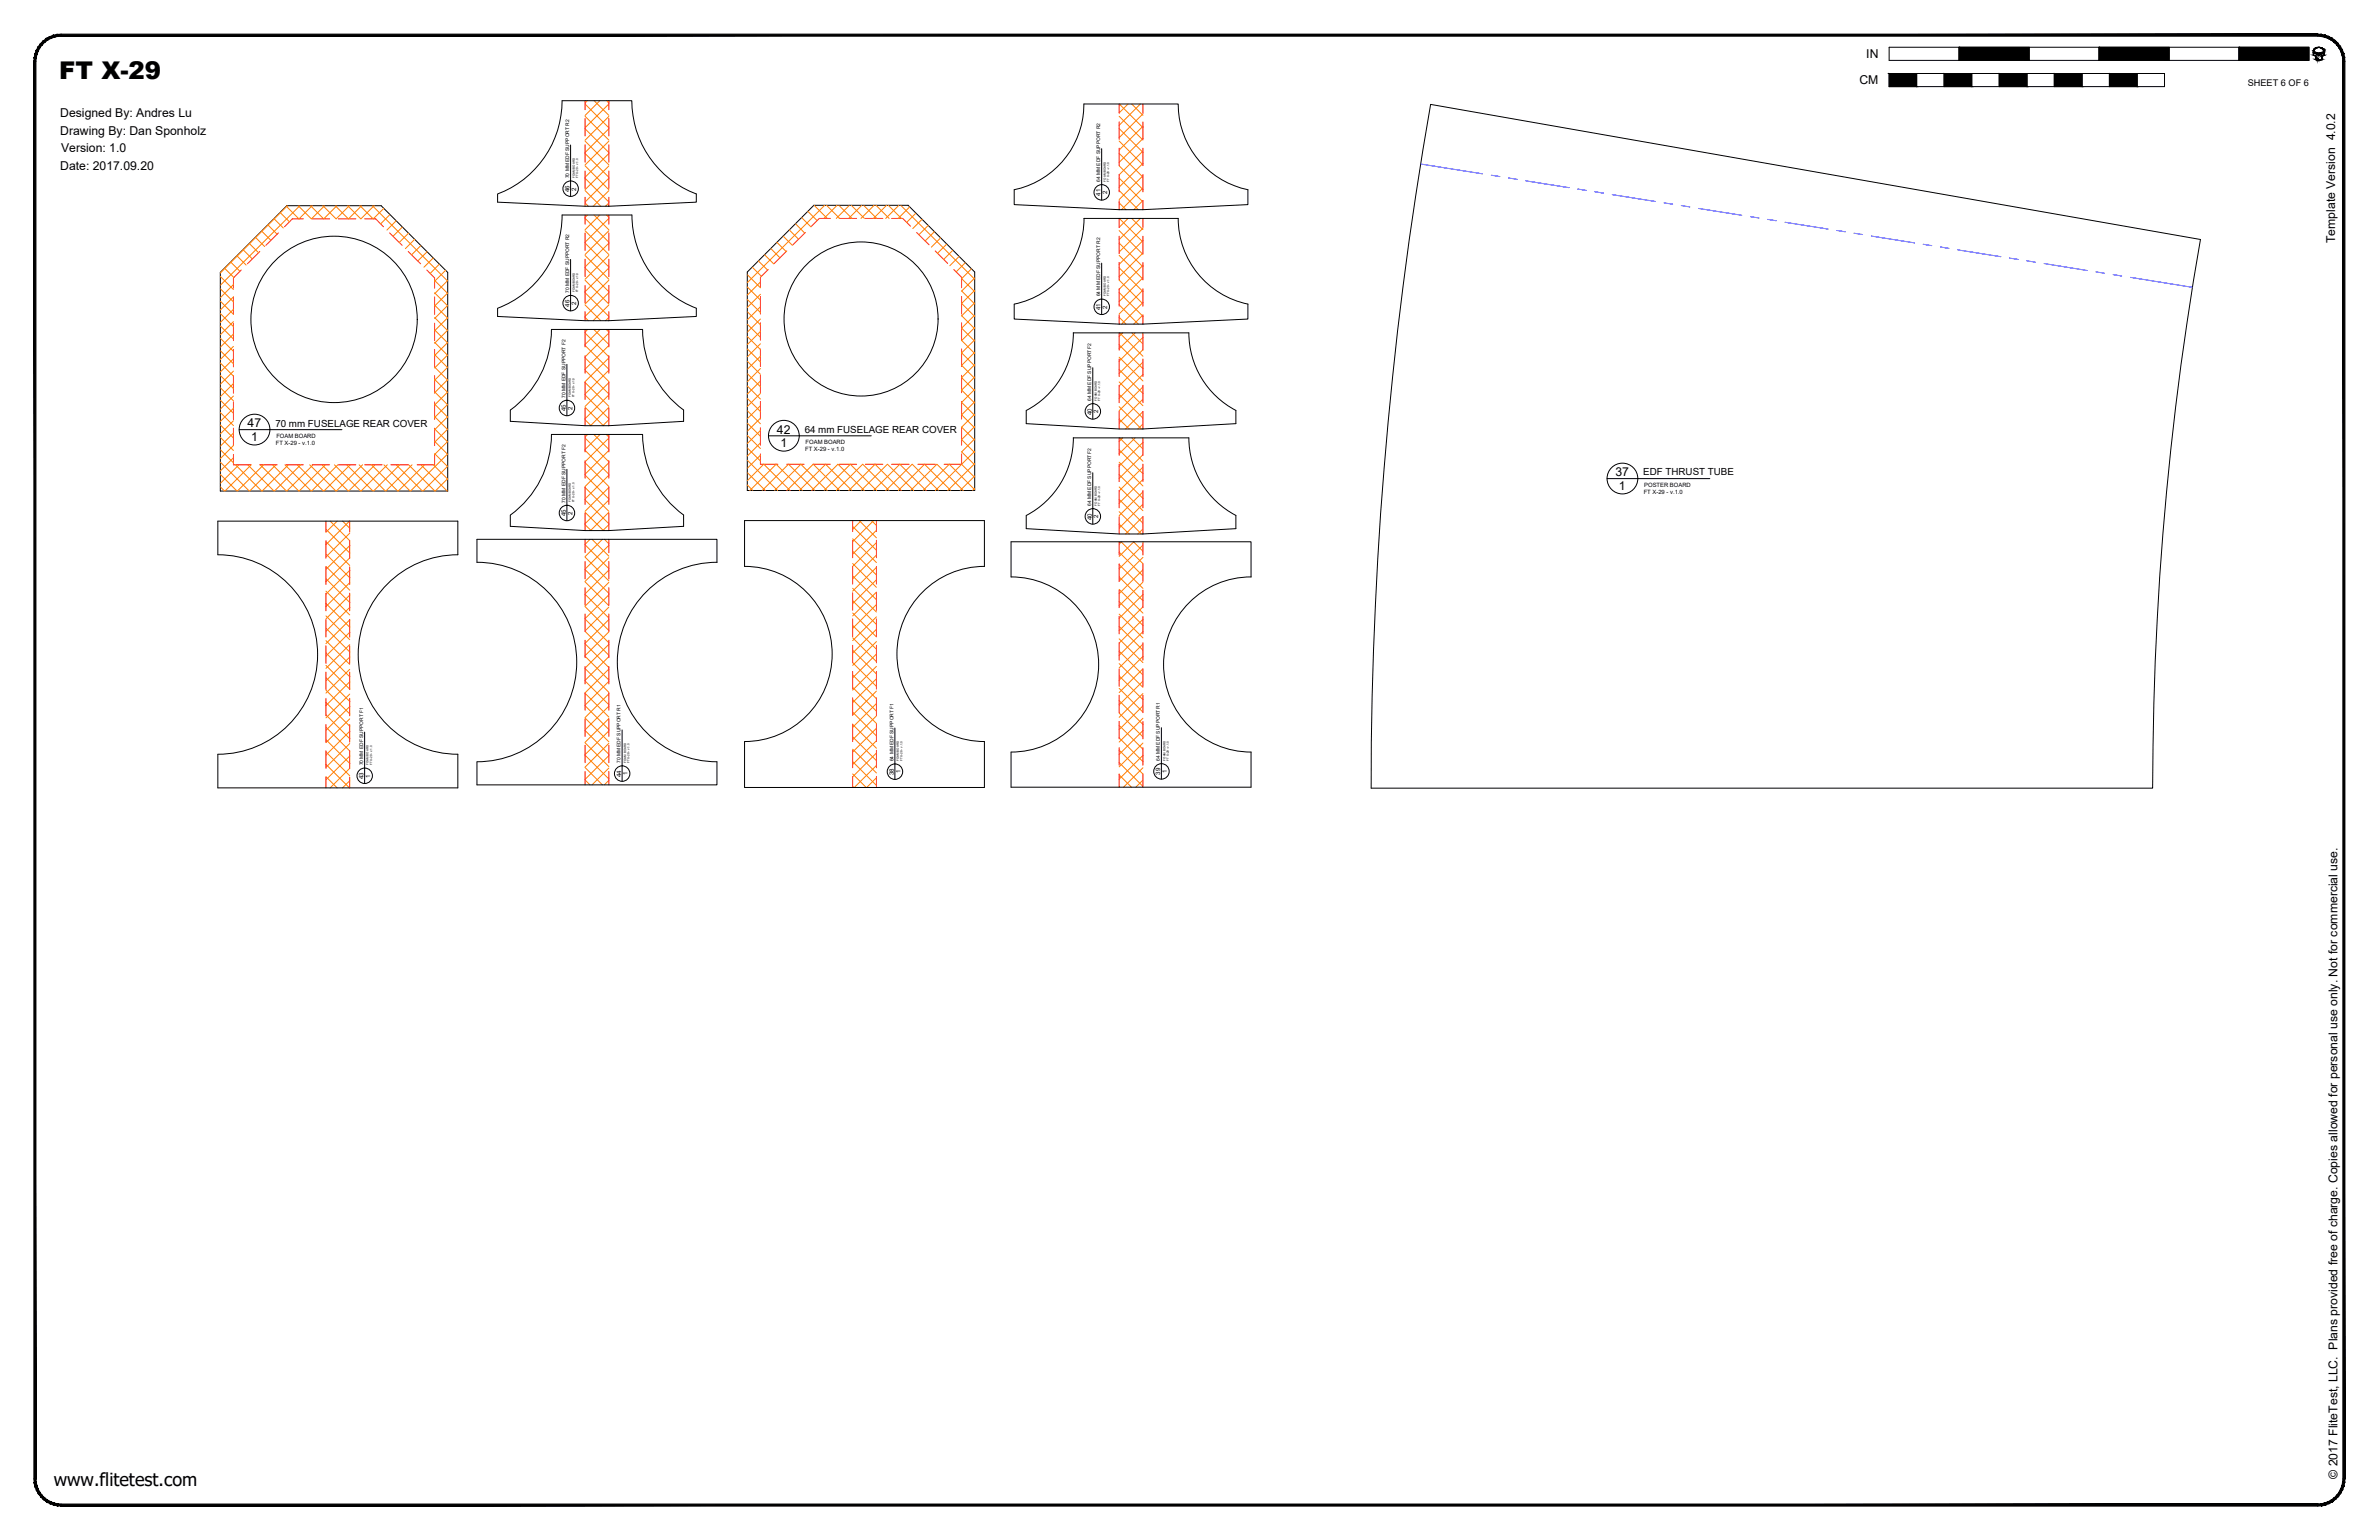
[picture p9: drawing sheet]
<svg xmlns="http://www.w3.org/2000/svg" width="864mm" height="559mm" viewBox="0 0 864 559" stroke-linecap="round" stroke-linejoin="round" font-family="sans-serif">
<defs><g id="words">
<text font-size="8.9" x="21.5" y="28.8">FT X-29</text>
<text font-size="6.6" x="19.5" y="539.1">www.flitetest.com</text>
<g font-size="4.4">
<text x="677.5" y="21.1">IN</text>
<text x="675" y="30.6">CM</text>
<text x="21.9" y="42.5">Designed By: Andres Lu</text>
<text x="21.9" y="48.9">Drawing By: Dan Sponholz</text>
<text x="22.2" y="55.2">Version: 1.0</text>
<text x="21.9" y="61.6">Date: 2017.09.20</text>
<text x="847.7" y="88.2" transform="rotate(-90 847.7 88.2)">Template Version 4.0.2</text>
<text x="89.9" y="155.1">47</text>
<text x="91.1" y="159.9">1</text>
<text x="282" y="157.3">42</text>
<text x="283.3" y="162.1">1</text>
<text x="586.5" y="172.9">37</text>
<text x="587.7" y="177.6">1</text>
<text x="848.5" y="536.6" transform="rotate(-90 848.5 536.6)">© 2017 FliteTest, LLC. Plans provided free of charge. Copies allowed for personal use only. Not for commercial use.</text>
</g>
<g font-size="3.5">
<text x="100" y="154.8">70 mm FUSELAGE REAR COVER</text>
<text x="292.1" y="157">64 mm FUSELAGE REAR COVER</text>
<text x="596.5" y="172.5">EDF THRUST TUBE</text>
</g>
<text font-size="3.3" x="816" y="31.1">SHEET 6 OF 6</text>
<g font-size="2.2">
<text x="206.7" y="69.7" transform="rotate(-90 206.7 69.7)">46</text>
<text x="209.1" y="69.1" transform="rotate(-90 209.1 69.1)">2</text>
<text x="399.5" y="71.1" transform="rotate(-90 399.5 71.1)">41</text>
<text x="401.9" y="70.5" transform="rotate(-90 401.9 70.5)">2</text>
<text x="206.7" y="111.3" transform="rotate(-90 206.7 111.3)">46</text>
<text x="209.1" y="110.6" transform="rotate(-90 209.1 110.6)">2</text>
<text x="399.5" y="112.6" transform="rotate(-90 399.5 112.6)">41</text>
<text x="401.9" y="112" transform="rotate(-90 401.9 112)">2</text>
<text x="205.4" y="149.3" transform="rotate(-90 205.4 149.3)">45</text>
<text x="207.8" y="148.7" transform="rotate(-90 207.8 148.7)">2</text>
<text x="398.7" y="150" transform="rotate(-90 398.7 150)">2</text>
<text x="396.3" y="150.5" transform="rotate(-90 396.3 150.5)">40</text>
<text x="205.4" y="187.4" transform="rotate(-90 205.4 187.4)">45</text>
<text x="207.8" y="186.8" transform="rotate(-90 207.8 186.8)">2</text>
<text x="396.3" y="188.7" transform="rotate(-90 396.3 188.7)">40</text>
<text x="398.7" y="188.1" transform="rotate(-90 398.7 188.1)">2</text>
<text x="225.4" y="282" transform="rotate(-90 225.4 282)">44</text>
<text x="227.8" y="281.4" transform="rotate(-90 227.8 281.4)">1</text>
<text x="324.5" y="281.2" transform="rotate(-90 324.5 281.2)">38</text>
<text x="326.8" y="280.6" transform="rotate(-90 326.8 280.6)">1</text>
<text x="421.2" y="281.2" transform="rotate(-90 421.2 281.2)">39</text>
<text x="423.6" y="280.5" transform="rotate(-90 423.6 280.5)">1</text>
<text x="132" y="282.8" transform="rotate(-90 132 282.8)">43</text>
<text x="134.3" y="282.2" transform="rotate(-90 134.3 282.2)">1</text>
</g>
<g font-size="2.1">
<text x="100.1" y="161.4">FT X-29 - v.1.0</text>
<text x="100.3" y="158.8">FOAM BOARD</text>
<text x="292.5" y="161.1">FOAM BOARD</text>
<text x="292.3" y="163.6">FT X-29 - v.1.0</text>
<text x="596.7" y="179.1">FT X-29 - v.1.0</text>
<text x="596.9" y="176.6">POSTER BOARD</text>
</g>
<g font-size="1.8">
<text x="206.6" y="64.7" transform="rotate(-90 206.6 64.7)">70 MM EDF SUPPORT R2</text>
<text x="399.4" y="66" transform="rotate(-90 399.4 66)">64 MM EDF SUPPORT R2</text>
<text x="206.6" y="106.2" transform="rotate(-90 206.6 106.2)">70 MM EDF SUPPORT R2</text>
<text x="399.4" y="107.5" transform="rotate(-90 399.4 107.5)">64 MM EDF SUPPORT R2</text>
<text x="205.2" y="144.3" transform="rotate(-90 205.2 144.3)">70 MM EDF SUPPORT F2</text>
<text x="396.1" y="145.5" transform="rotate(-90 396.1 145.5)">64 MM EDF SUPPORT F2</text>
<text x="205.2" y="182.4" transform="rotate(-90 205.2 182.4)">70 MM EDF SUPPORT F2</text>
<text x="396.1" y="183.6" transform="rotate(-90 396.1 183.6)">64 MM EDF SUPPORT F2</text>
<text x="131.8" y="277.8" transform="rotate(-90 131.8 277.8)">70 MM EDF SUPPORT F1</text>
<text x="225.3" y="276.9" transform="rotate(-90 225.3 276.9)">70 MM EDF SUPPORT R1</text>
<text x="324.3" y="276.2" transform="rotate(-90 324.3 276.2)">64 MM EDF SUPPORT F1</text>
<text x="421" y="276.1" transform="rotate(-90 421 276.1)">64 MM EDF SUPPORT R1</text>
</g>
<g font-size="1.1">
<text x="208.6" y="64.5" transform="rotate(-90 208.6 64.5)">FOAM BOARD</text>
<text x="209.9" y="64.6" transform="rotate(-90 209.9 64.6)">FT X-29 - v.1.0</text>
<text x="401.4" y="65.9" transform="rotate(-90 401.4 65.9)">FOAM BOARD</text>
<text x="402.6" y="66" transform="rotate(-90 402.6 66)">FT X-29 - v.1.0</text>
<text x="208.6" y="106" transform="rotate(-90 208.6 106)">FOAM BOARD</text>
<text x="209.9" y="106.1" transform="rotate(-90 209.9 106.1)">FT X-29 - v.1.0</text>
<text x="401.4" y="107.4" transform="rotate(-90 401.4 107.4)">FOAM BOARD</text>
<text x="402.6" y="107.4" transform="rotate(-90 402.6 107.4)">FT X-29 - v.1.0</text>
<text x="207.3" y="144.1" transform="rotate(-90 207.3 144.1)">FOAM BOARD</text>
<text x="208.5" y="144.2" transform="rotate(-90 208.5 144.2)">FT X-29 - v.1.0</text>
<text x="398.1" y="145.3" transform="rotate(-90 398.1 145.3)">FOAM BOARD</text>
<text x="399.4" y="145.4" transform="rotate(-90 399.4 145.4)">FT X-29 - v.1.0</text>
<text x="207.3" y="182.2" transform="rotate(-90 207.3 182.2)">FOAM BOARD</text>
<text x="208.5" y="182.3" transform="rotate(-90 208.5 182.3)">FT X-29 - v.1.0</text>
<text x="398.1" y="183.4" transform="rotate(-90 398.1 183.4)">FOAM BOARD</text>
<text x="399.4" y="183.5" transform="rotate(-90 399.4 183.5)">FT X-29 - v.1.0</text>
<text x="423.1" y="276" transform="rotate(-90 423.1 276)">FOAM BOARD</text>
<text x="133.8" y="277.6" transform="rotate(-90 133.8 277.6)">FOAM BOARD</text>
<text x="135.1" y="277.7" transform="rotate(-90 135.1 277.7)">FT X-29 - v.1.0</text>
<text x="227.3" y="276.8" transform="rotate(-90 227.3 276.8)">FOAM BOARD</text>
<text x="228.6" y="276.9" transform="rotate(-90 228.6 276.9)">FT X-29 - v.1.0</text>
<text x="326.3" y="276.1" transform="rotate(-90 326.3 276.1)">FOAM BOARD</text>
<text x="327.6" y="276.1" transform="rotate(-90 327.6 276.1)">FT X-29 - v.1.0</text>
<text x="424.3" y="276.1" transform="rotate(-90 424.3 276.1)">FT X-29 - v.1.0</text>
</g>
</g></defs>
<!-- layer: 01 CUT -->
<g fill="none" stroke="#000" stroke-width=".36">
<path d="M204.1 36.5h25.3a36.2 36.2 0 0 0 23.4 33.9v3l-31.8 1.4h-8.6l-31.8-1.4v-3a36.2 36.2 0 0 0 23.5-33.9zM393.5 37.7h34.2a31.8 31.8 0 0 0 25.3 31.1v5.4l-38.1 1.9h-8.6l-38.1-1.9v-5.4a31.7 31.7 0 0 0 25.3-31.1zM519.3 37.9l279.5 49a1155.2 1155.2 0 0 0-17.4 199.1h-283.7a1438 1438 0 0 1 21.6-248.1zM104.1 74.6h34.3l24.1 24.3v79.3h-82.5v-79.3zM204.1 78a36.2 36.2 0 0 1-23.5 33.9M204.1 78h25.3M229.4 78a36.2 36.2 0 0 0 23.4 33.9M295.4 74.5h34.3l24.1 24.2v79.3h-82.5v-79.3zM393.5 79.2l34.2 .1a31.8 31.8 0 0 0 25.3 31.1v5.4l-38.1 1.8h-8.6l-38.1-1.8v-5.4a31.8 31.8 0 0 0 25.3-31.2zM180.6 111.9v2.9l31.8 1.6h8.6l31.8-1.6v-2.9M389.6 120.8h42a31.8 31.8 0 0 0 17 28.1M389.6 120.8a31.7 31.7 0 0 1-17.1 28.1v4.8l33.8 2h8.6l33.7-2v-4.8"/>
<path d="M185.2 148.8v4.1l27.2 1.6h8.6l27.2-1.6v-4.1M185.3 148.8a36.2 36.2 0 0 0 14.9-29.3h33a36.4 36.4 0 0 0 15 29.3M389.6 158.9h42M389.6 158.9a31.7 31.7 0 0 1-17.1 28.1v4.8l33.8 2h8.6l33.7-2v-4.8M431.6 158.9a31.8 31.8 0 0 0 17 28.1M185.2 186.9v4.1l27.2 1.5h8.6l27.2-1.5v-4.1M185.3 186.9a36.2 36.2 0 0 0 14.9-29.3h33a36.4 36.4 0 0 0 15 29.3M367 196.6h87.1l.1 12.7a31.8 31.8 0 0 0-31.8 31.8 31.8 31.8 0 0 0 31.8 31.8l-.1 12.7h-87.1v-12.7a31.8 31.8 0 0 0 31.8-31.8 31.8 31.8 0 0 0-31.8-31.8zM79.1 201.3v-12.2h87.1v12.2M79.1 201.3a36.2 36.2 0 0 1 36.2 36.2 36.2 36.2 0 0 1-36.2 36.2M166.2 201.3a36.2 36.2 0 0 0-36.2 36.2 36.2 36.2 0 0 0 36.2 36.2M173.1 204.1v-8.4h87.2v8.4"/>
<path d="M173.2 204a36.2 36.2 0 0 1 36.2 36.3 36.2 36.2 0 0 1-36.3 36.2v8.3h87.2v-8.4a36.2 36.2 0 0 1-36.2-36.2 36.2 36.2 0 0 1 36.2-36.2M270.3 205.6v-16.7h87l.1 16.6a31.8 31.8 0 0 0-31.8 31.8 31.8 31.8 0 0 0 31.8 31.8l-.1 16.6h-87v-16.6M270.3 205.5a31.8 31.8 0 0 1 31.8 31.8 31.8 31.8 0 0 1-31.8 31.8M79.1 273.7v12.2h87.1v-12.2"/>
<circle cx="121.3" cy="115.9" r="30.2"/>
<circle cx="312.6" cy="115.7" r="28"/>
</g>
<!-- layer: 02 SCORE -->
<g fill="none" stroke="#f00" stroke-width=".36">
<path d="M212.4 36.5v3.3M221 36.5v3.3M406.3 37.7v3.4M414.9 37.7v3.4M212.4 43v6.3M212.4 52.5v6.4M221 43v6.3M221 52.5v6.4M406.3 44.2v6.4M406.3 53.8v6.3M414.9 44.2v6.4M414.9 53.8v6.3"/>
<path d="M110.1 79.4h-4l-2.8 2.9M113.3 79.4h6.4M122.8 79.4h6.4M132.4 79.4h4l2.8 2.9M212.4 62v6.4M212.4 71.6v3.2M212.4 78v3.3M221 62v6.4M221 71.6v3.2M221 78v3.3M301.4 79.3h-4l-2.8 2.8M304.6 79.3h6.4"/>
<path d="M314.1 79.3h6.4M323.7 79.3h4l2.8 2.8M406.3 63.3v6.3M406.3 72.8v3.3M406.3 79.3v3.2M414.9 63.3v6.3M414.9 72.8v3.3M414.9 79.3v3.2M87.6 98l-2.9 2.8v3.8M94.3 91.3l-4.5 4.4M101.1 84.5l-4.6 4.5M141.4 84.5l4.6 4.5"/>
<path d="M148.2 91.3l4.5 4.4M154.9 98l2.9 2.8v3.8M212.4 84.5v6.4M212.4 94v6.4M221 84.5v6.4M221 94v6.4M278.9 97.8l-2.9 2.8v3.8M285.6 91.1l-4.5 4.5M292.4 84.4l-4.6 4.4M332.7 84.4l4.6 4.4M339.5 91.1l4.5 4.5M346.2 97.8l2.9 2.8v3.8"/>
<path d="M406.3 85.7v6.4M406.3 95.2v6.4M414.9 85.7v6.4M414.9 95.2v6.4M84.7 107.7v6.4M84.7 117.3v6.3M157.8 107.7v6.4M157.8 117.3v6.3M212.4 103.6v6.3M212.4 113.1v3.3M212.4 119.5v6.4M221 103.6v6.3"/>
<path d="M221 113.1v3.3M221 119.5v6.4M276 107.6v6.3M276 117.1v6.4M349.1 107.6v6.3M349.1 117.1v6.4M406.3 104.8v6.3M406.3 114.3v3.3M414.9 104.8v6.3M414.9 114.3v3.3M84.7 126.8v6.3M84.7 136.3v6.4"/>
<path d="M157.8 126.8v6.3M157.8 136.3v6.4M212.4 129.1v6.3M212.4 138.6v6.3M221 129.1v6.3M221 138.6v6.3M276 126.6v6.4M276 136.2v6.3M349.1 126.6v6.4M349.1 136.2v6.3M406.3 120.8v6.3M406.3 130.3v6.3"/>
<path d="M406.3 139.8v6.3M414.9 120.8v6.3M414.9 130.3v6.3M414.9 139.8v6.3M84.7 145.8v6.4M84.7 155.4v6.3M157.8 145.8v6.4M157.8 155.4v6.3M212.4 148.1v6.4M212.4 157.6v6.4M221 148.1v6.4M221 157.6v6.4"/>
<path d="M276 145.7v6.3M276 155.2v6.4M349.1 145.7v6.3M349.1 155.2v6.4M406.3 149.3v6.4M406.3 158.9v6.3M414.9 149.3v6.4M414.9 158.9v6.3M84.7 164.9v3.8h6.4M94.3 168.7h6.3M103.8 168.7h6.3M113.3 168.7h6.4"/>
<path d="M122.8 168.7h6.4M132.4 168.7h6.3M141.9 168.7h6.3M157.8 164.9v3.8h-6.4M212.4 167.2v6.3M212.4 176.7v6.3M221 167.2v6.3M221 176.7v6.3M276 164.7v3.8h6.4M285.6 168.5h6.3M295.1 168.5h6.3M304.6 168.5h6.4"/>
<path d="M314.1 168.5h6.4M323.7 168.5h6.3M333.2 168.5h6.3M349.1 164.7v3.8h-6.4M406.3 168.4v6.4M406.3 177.9v6.4M414.9 168.4v6.4M414.9 177.9v6.4M118.3 189.1v3.9M118.3 196.2v6.3M127 189.1v3.9M127 196.2v6.3"/>
<path d="M212.4 186.2v6.3M212.4 195.7v4.9M221 186.2v6.3M221 195.7v4.9M309.5 188.9v4M309.5 196v6.4M318.2 188.9v4M318.2 196v6.4M406.3 187.5v6.3M406.3 196.6v4.8M414.9 187.5v6.3M414.9 196.6v4.8"/>
<path d="M118.3 205.7v6.4M118.3 215.2v6.4M127 205.7v6.4M127 215.2v6.4M212.4 203.7v6.4M212.4 213.3v6.3M221 203.7v6.4M221 213.3v6.3M309.5 205.6v6.3M309.5 215.1v6.3M318.2 205.6v6.3M318.2 215.1v6.3"/>
<path d="M406.3 204.6v6.4M406.3 214.2v6.3M414.9 204.6v6.4M414.9 214.2v6.3M118.3 224.8v6.4M118.3 234.3v6.4M127 224.8v6.4M127 234.3v6.4M212.4 222.8v6.3M212.4 232.3v6.4M221 222.8v6.3M221 232.3v6.4"/>
<path d="M309.5 224.6v6.4M309.5 234.1v6.4M318.2 224.6v6.4M318.2 234.1v6.4M406.3 223.7v6.3M406.3 233.2v6.4M414.9 223.7v6.3M414.9 233.2v6.4M118.3 243.9v6.3M118.3 253.4v6.3M127 243.9v6.3M127 253.4v6.3"/>
<path d="M212.4 241.8v6.4M212.4 251.4v6.3M221 241.8v6.4M221 251.4v6.3M309.5 243.7v6.3M309.5 253.2v6.3M318.2 243.7v6.3M318.2 253.2v6.3M406.3 242.7v6.4M406.3 252.3v6.3M414.9 242.7v6.4M414.9 252.3v6.3"/>
<path d="M118.3 262.9v6.4M118.3 272.4v6.4M127 262.9v6.4M127 272.4v6.4M212.4 260.9v6.3M212.4 270.4v6.4M212.4 279.9v4.9M221 260.9v6.3M221 270.4v6.4M221 279.9v4.9M309.5 262.7v6.4M309.5 272.2v6.4"/>
<path d="M318.2 262.7v6.4M318.2 272.2v6.4M406.3 261.8v6.3M406.3 271.3v6.4M414.9 261.8v6.3M414.9 271.3v6.4M118.3 282v3.9M127 282v3.9M309.5 281.8v3.9M318.2 281.8v3.9M406.3 280.8v4.8M414.9 280.8v4.8"/>
</g>
<!-- layer: 06 CAVITY -->
<g fill="none" stroke="#ff7f00" stroke-width=".36">
<path d="M212.4 37.7l8.6 8.7M213.2 36.5l-.8 .9M215.7 36.5l5.3 5.4M217.7 36.5l-5.3 5.4M220.2 36.5l.8 .9M221 37.7l-8.6 8.7M406.3 37.7l8.6 8.6M409.5 37.7l-3.2 3.3M410.8 37.7l4.1 4.2M414 37.7l-7.7 7.8M212.4 55.7l8.6 8.6M212.4 51.2l8.6 8.6"/>
<path d="M212.4 46.7l8.6 8.6M212.4 42.2l8.6 8.6M221 42.2l-8.6 8.7M221 46.7l-8.6 8.6M221 51.2l-8.6 8.7M221 55.7l-8.6 8.6M406.3 55.6l8.6 8.7M406.3 51.2l8.6 8.6M406.3 46.7l8.6 8.6M406.3 42.2l8.6 8.6M414.9 41.3l-8.6 8.6M414.9 45.8l-8.6 8.7"/>
<path d="M414.9 50.3l-8.6 8.6M414.9 54.8l-8.6 8.6M414.9 59.3l-8.6 8.6M99.5 79.4l3.3 3.3M101.7 77.1l3.4 3.4M104.3 74.6l-24.3 24.5M108.3 74.6l4.7 4.8M108.8 74.6l-28.8 28.9M112.7 74.6l4.8 4.8 4.8-4.8M113.3 74.6l-4.8 4.8-4.6-4.6M117.2 74.6l4.8 4.8M117.8 74.6l-4.7 4.8"/>
<path d="M121.7 74.6l4.8 4.8M126.2 74.6l4.8 4.8M126.8 74.6l-4.8 4.8M130.7 74.6l4.7 4.8M131.3 74.6l-4.8 4.8M135.2 74.6l27.3 27.4M135.8 74.6l-4.8 4.8M139.3 75.6l-3.8 3.8M141.5 77.9l-3.3 3.3M212.4 79.2l8.6 8.7M212.4 73.7l1.2 1.1M212.4 69.1l5.7 5.7"/>
<path d="M212.4 64.7l8.6 8.6M212.4 60.2l8.6 8.6M213.2 78l-.8 .9M215.7 78l5.3 5.4M217.7 78l-5.3 5.4M220.2 78l.8 .9M221 79.3l-8.6 8.6M221 60.2l-8.6 8.6M221 64.7l-8.6 8.6M221 69.2l-5.7 5.6M221 73.7l-1.2 1.1M291 79l3.4 3.3"/>
<path d="M293.3 76.7l3.3 3.4M295.5 74.5l4.8 4.8M299.4 74.5l-28.1 28.1M300 74.5l4.8 4.8M303.9 74.5l-4.8 4.8M304.5 74.5l4.8 4.8M308.3 74.5l-4.7 4.8M309 74.5l4.8 4.8M312.8 74.5l-4.7 4.8M313.5 74.5l4.8 4.8M317.3 74.5l-4.7 4.8M318 74.5l4.8 4.8"/>
<path d="M321.8 74.5l-4.7 4.8M322.5 74.5l4.7 4.8M326.3 74.5l-4.8 4.8M327 74.5l26.8 26.8M330.2 75.1l-4.2 4.2M332.5 77.3l-3.4 3.4M334.7 79.6l-3.3 3.3M406.3 73.6l2.4 2.5M406.3 69.1l6.9 7M406.3 64.6l8.6 8.7M406.3 60.2l8.6 8.6M406.3 79.3l8.6 8.5"/>
<path d="M409.5 79.3l-3.2 3.2M410.8 79.3l4.1 4M414 79.3l-7.7 7.6M414.9 63.8l-8.6 8.6M414.9 68.2l-7.8 7.9M414.9 72.8l-3.3 3.3M81.5 97.3l3.4 3.4M83.7 95.1l3.4 3.4M86 92.8l3.3 3.4M88.2 90.6l3.4 3.3M90.5 88.3l3.4 3.4M92.7 86.1l3.4 3.4"/>
<path d="M95 83.8l3.3 3.4M97.2 81.6l3.4 3.4M143.8 80.1l-3.4 3.4M146.1 82.4l-3.4 3.3M148.3 84.6l-3.4 3.4M150.5 86.8l-3.4 3.4M152.8 89.1l-3.4 3.4M155 91.4l-3.3 3.3M157.3 93.6l-3.4 3.4M159.5 95.8l-3.3 3.4M161.8 98.1l-4 4M212.4 97.2l8.6 8.7"/>
<path d="M212.4 92.7l8.6 8.6M212.4 88.2l8.6 8.7M212.4 83.7l8.6 8.7M221 83.7l-8.6 8.7M221 88.2l-8.6 8.7M221 92.7l-8.6 8.6M221 97.2l-8.6 8.7M271.3 99.6l4.7 4.8M273.1 96.9l3.3 3.4M275.3 94.7l3.4 3.3M277.5 92.4l3.4 3.4M279.8 90.2l3.3 3.3"/>
<path d="M282 87.9l3.4 3.4M284.3 85.7l3.3 3.3M286.5 83.4l3.4 3.4M288.8 81.2l3.3 3.4M337 81.8l-3.4 3.4M339.2 84.1l-3.4 3.3M341.5 86.3l-3.4 3.4M343.7 88.5l-3.4 3.4M345.9 90.8l-3.3 3.3M348.2 93.1l-3.4 3.3M350.5 95.3l-3.4 3.4M352.7 97.5l-3.6 3.6 4.7 4.8"/>
<path d="M406.3 97.2l8.6 8.6M406.3 92.7l8.6 8.6M406.3 88.2l8.6 8.6M406.3 83.7l8.6 8.6M414.9 82.8l-8.6 8.7M414.9 87.3l-8.6 8.6M414.9 91.8l-8.6 8.6M414.9 96.3l-8.6 8.7M80 100.3l4.7 4.8M80 104.8l4.7 4.7M80 109.3l4.7 4.7M80 113.7l4.7 4.8"/>
<path d="M80 118.3l4.7 4.7M84.7 116.7l-4.7 4.8M84.7 112.3l-4.7 4.7M84.7 107.7l-4.7 4.8M84.7 103.3l-4.7 4.7M157.8 101.7l4.7 4.8M157.8 106.2l4.7 4.8M157.8 110.7l4.7 4.8M157.8 115.2l4.7 4.8M157.8 119.7l4.7 4.8M162.5 119.8l-4.7 4.8M162.5 115.3l-4.7 4.7"/>
<path d="M162.5 110.8l-4.7 4.8M162.5 106.3l-4.7 4.8M162.5 101.8l-4.7 4.8M212.4 115.2l1.2 1.2M212.4 110.7l5.7 5.7M212.4 106.2l8.6 8.6M212.4 101.7l8.6 8.6M213.3 119.5l-.9 1M215.6 119.5l5.4 5.5M217.8 119.5l-5.4 5.5M220.1 119.5l.9 1M221 101.7l-8.6 8.6"/>
<path d="M221 106.2l-8.6 8.6M221 110.7l-5.7 5.7M221 115.2l-1.2 1.2M271.3 117.6l4.7 4.8M271.3 113.1l4.7 4.8M271.3 108.6l4.7 4.8M271.3 104.1l4.7 4.8M276 115.8l-4.7 4.7M276 111.3l-4.7 4.8M276 106.8l-4.7 4.8M276 102.3l-4.7 4.8M349.1 114.5l4.7 4.8"/>
<path d="M349.1 105.6l4.7 4.7M353.8 114.3l-4.7 4.8 4.7 4.7M353.8 105.4l-4.7 4.7 4.7 4.7M353.8 118.8l-4.7 4.8M353.8 109.9l-4.7 4.7M353.8 100.9l-4.7 4.8M406.3 115.1l2.4 2.5M406.3 110.6l6.9 7M406.3 106.1l8.6 8.7M406.3 101.6l8.6 8.7M414.9 100.8l-8.6 8.6M414.9 105.3l-8.6 8.6"/>
<path d="M414.9 109.8l-7.8 7.8M414.9 114.3l-3.3 3.3M80 122.7l4.7 4.8M80 127.2l4.7 4.8M80 131.7l4.7 4.8M80 136.2l4.7 4.8M84.7 139.2l-4.7 4.8M84.7 134.7l-4.7 4.7M84.7 130.2l-4.7 4.8M84.7 125.7l-4.7 4.8M84.7 121.2l-4.7 4.8M157.8 124.2l4.7 4.8"/>
<path d="M157.8 128.7l4.7 4.7M157.8 133.2l4.7 4.7M157.8 137.7l4.7 4.7M162.5 137.8l-4.7 4.7M162.5 133.2l-4.7 4.8M162.5 128.8l-4.7 4.7M162.5 124.3l-4.7 4.7M212.4 138.8l8.6 8.6M212.4 134.3l8.6 8.7M212.4 129.8l8.6 8.6M212.4 125.3l8.6 8.7M212.4 120.8l8.6 8.7"/>
<path d="M221 120.8l-8.6 8.7M221 125.3l-8.6 8.7M221 129.9l-8.6 8.6M221 134.3l-8.6 8.7M221 138.8l-8.6 8.7M271.3 135.6l4.7 4.7M271.3 131.1l4.7 4.7M271.3 126.6l4.7 4.8M271.3 122.1l4.7 4.7M276 138.2l-4.7 4.8M276 133.7l-4.7 4.8M276 129.3l-4.7 4.7"/>
<path d="M276 124.8l-4.7 4.7M276 120.3l-4.7 4.7M349.1 132.5l4.7 4.8M349.1 123.5l4.7 4.8M353.8 132.3l-4.7 4.8 4.7 4.7M353.8 123.3l-4.7 4.8 4.7 4.7M353.8 136.8l-4.7 4.8M353.8 127.8l-4.7 4.8M406.3 138.6l8.6 8.6M406.3 134.1l8.6 8.7M406.3 129.6l8.6 8.6M406.3 125.1l8.6 8.7"/>
<path d="M406.4 120.8l8.5 8.5M407.6 120.8l-1.3 1.3M410.9 120.8l4 4M412.1 120.8l-5.8 5.7M414.9 122.4l-8.6 8.7M414.9 126.9l-8.6 8.6M414.9 131.4l-8.6 8.6M414.9 135.9l-8.6 8.6M80 140.7l4.7 4.7M80 145.2l4.7 4.8M80 149.7l4.7 4.7M80 154.2l4.7 4.7"/>
<path d="M80 158.7l4.7 4.7M84.7 157.1l-4.7 4.8M84.7 152.7l-4.7 4.7M84.7 148.2l-4.7 4.7M84.7 143.7l-4.7 4.8M157.8 142.2l4.7 4.7M157.8 146.6l4.7 4.8M157.8 151.1l4.7 4.8M157.8 155.6l4.7 4.8M162.5 146.7l-4.7 4.8M162.5 155.7l-4.7 4.8M162.5 151.2l-4.7 4.8"/>
<path d="M162.5 142.2l-4.7 4.8M212.4 158.9l8.6 8.7M212.4 152.3l2.2 2.2M212.4 147.8l6.6 6.7M212.4 143.3l8.6 8.6M213.3 157.6l-.9 1M215.6 157.6l5.4 5.5M217.8 157.6l-5.4 5.5M220.1 157.6l.9 1M221 158.9l-8.6 8.7M221 143.3l-8.6 8.6M221 147.8l-6.6 6.7"/>
<path d="M221 152.3l-2.2 2.2M271.3 158l4.7 4.8M271.3 153.5l4.7 4.8M271.3 149l4.7 4.8M271.3 144.5l4.7 4.8M271.3 140l4.7 4.8M276 156.2l-4.7 4.8M276 151.7l-4.7 4.8M276 147.2l-4.7 4.8M276 142.8l-4.7 4.7M349.1 159.5l4.7 4.7M349.1 150.5l4.7 4.8"/>
<path d="M349.1 141.5l4.7 4.8M353.8 150.3l-4.7 4.7 4.7 4.7M353.8 145.8l-4.7 4.7M353.8 141.3l-4.7 4.7 4.7 4.7M353.8 159.2l-4.7 4.7 4.7 4.8M353.8 154.8l-4.7 4.7M406.3 152.1l3.6 3.6M406.3 147.6l8.1 8.1M406.3 143.1l8.6 8.6M406.4 158.9l8.5 8.5M407.6 158.9l-1.3 1.3M410.9 158.9l4 4"/>
<path d="M412.1 158.9l-5.8 5.7M414.9 140.4l-8.6 8.6M414.9 144.8l-8.6 8.7M414.9 149.4l-6.3 6.3M414.9 153.8l-1.8 1.9M80 163.2l4.7 4.7M80 167.7l10.5 10.5M80 172.1l6 6.1M80 176.6l1.5 1.6M84.7 166.1l-4.7 4.8M84.7 161.7l-4.7 4.7M85.5 168.7l9.5 9.5"/>
<path d="M86.7 168.7l-6.7 6.7M89.9 168.7l9.6 9.5M91.2 168.7l-9.5 9.5M94.5 168.7l9.5 9.5M95.7 168.7l-9.5 9.5M98.9 168.7l9.5 9.5M100.2 168.7l-9.6 9.5M103.4 168.7l9.6 9.5M104.7 168.7l-9.5 9.5M107.9 168.7l9.5 9.5M109.1 168.7l-9.5 9.5M112.4 168.7l9.5 9.5"/>
<path d="M113.7 168.7l-9.6 9.5M116.9 168.7l9.5 9.5M118.1 168.7l-9.5 9.5M121.4 168.7l9.5 9.5M122.6 168.7l-9.5 9.5M125.9 168.7l9.5 9.5M127.1 168.7l-9.5 9.5M130.4 168.7l9.5 9.5M131.6 168.7l-9.5 9.5M134.8 168.7l9.6 9.5M136.1 168.7l-9.5 9.5M139.4 168.7l9.5 9.5"/>
<path d="M140.6 168.7l-9.5 9.5M143.8 168.7l9.5 9.5M145.1 168.7l-9.5 9.5M148.3 168.7l9.6 9.5M149.6 168.7l-9.5 9.5M152.8 168.7l9.5 9.5M154.1 168.7l-9.5 9.5M157.3 168.7l5.2 5.2M157.8 160.1l4.7 4.8M157.8 164.6l4.7 4.8M162.5 164.7l-13.5 13.5M162.5 178.1v.1"/>
<path d="M162.5 173.7l-4.5 4.5M162.5 169.2l-9 9M162.5 160.2l-4.7 4.7M212.4 176.9l8.6 8.6M212.4 172.4l8.6 8.7M212.4 167.9l8.6 8.6M212.4 163.4l8.6 8.7M221 163.4l-8.6 8.7M221 167.9l-8.6 8.6M221 172.4l-8.6 8.7M221 176.9l-8.6 8.6M271.3 176l2 2"/>
<path d="M271.3 171.5l6.5 6.5M271.3 167l11 11M271.3 162.5l4.7 4.8M271.3 174.5l6-6 9.5 9.5M272.2 178l9.5-9.5 9.6 9.5M276 165.2l-4.7 4.7M276 160.7l-4.7 4.8M276.7 178l9.6-9.5 9.5 9.5M281.2 178l9.5-9.5 9.5 9.5M285.7 178l9.5-9.5 9.6 9.5M290.2 178l9.5-9.5 9.5 9.5M294.6 178l9.6-9.5 9.5 9.5"/>
<path d="M299.2 178l9.5-9.5 9.5 9.5M303.6 178l9.6-9.5 9.5 9.5M308.1 178l9.6-9.5 9.5 9.5M317.1 178l9.5-9.5 9.6 9.5M322.1 168.5l-9.5 9.5M322.2 168.5l9.5 9.5M326.1 178l9.5-9.5 9.5 9.5M331.1 168.5l-9.5 9.5M331.2 168.5l9.5 9.5M340.1 168.5l-9.5 9.5M340.1 168.5l9.6 9.5M349.1 168.5l4.7 4.7"/>
<path d="M353.8 177.7l-9.2-9.2-9.5 9.5M353.8 177.2l-.8 .8M353.8 172.7l-5.3 5.3M353.8 168.2l-9.7 9.8M353.8 163.7l-14.3 14.3M406.3 176.7l8.6 8.6M406.3 172.2l8.6 8.7M406.3 167.7l8.6 8.6M406.3 163.3l8.6 8.6M414.9 160.5l-8.6 8.7M414.9 165l-8.6 8.6M414.9 169.5l-8.6 8.6"/>
<path d="M414.9 174l-8.6 8.6M414.9 178.5l-8.6 8.6M118.3 196.5l8.7 8.7M118.3 192l8.7 8.7M119.9 189.1l7.1 7.1M122.4 189.1l-4.1 4M124.4 189.1l2.6 2.6M126.9 189.1l-8.6 8.5M127 198l-8.7 8.6M127 193.5l-8.7 8.6M212.4 197.7l8.6 8.6M212.4 190.4l2.2 2.1"/>
<path d="M212.4 185.9l6.6 6.6M212.4 181.4l8.6 8.6M214.2 195.7l-1.8 1.8M214.9 195.7l6.1 6.1M218.7 195.7l-6.3 6.3M219.4 195.7l1.6 1.6M221 197.9l-8.6 8.6M221 181.4l-8.6 8.6M221 185.9l-6.6 6.6M221 190.4l-2.2 2.1M309.5 195.5l8.7 8.6M309.5 191l8.7 8.7"/>
<path d="M311.9 188.9l6.3 6.3M312.6 188.9l-3.1 3.2M316.4 188.9l1.8 1.8M317.1 188.9l-7.6 7.6M318.2 196.9l-8.7 8.6M318.2 192.4l-8.7 8.7M406.3 190.2l3.6 3.6M406.3 185.7l8.1 8.1M406.3 181.2l8.6 8.6M407 196.6l7.9 7.9M407.1 196.6l-.8 .8M411.5 196.6l3.4 3.4"/>
<path d="M411.6 196.6l-5.3 5.3M414.9 197.8l-8.6 8.6M414.9 182.9l-8.6 8.7M414.9 187.5l-6.3 6.3M414.9 191.9l-1.8 1.9M118.3 219l8.7 8.6M118.3 214.5l8.7 8.6M118.3 210l8.7 8.6M118.3 205.5l8.7 8.7M118.3 201l8.7 8.6M127 215.9l-8.7 8.7M127 211.4l-8.7 8.7"/>
<path d="M127 207l-8.7 8.6M127 202.4l-8.7 8.7M212.4 215.6l8.6 8.7M212.4 211.1l8.6 8.7M212.4 206.7l8.6 8.6M212.4 202.1l8.6 8.7M221 215.8l-8.6 8.7M221 211.3l-8.6 8.7M221 206.9l-8.6 8.6M221 202.3l-8.6 8.7M309.5 218l8.7 8.6M309.5 213.5l8.7 8.6"/>
<path d="M309.5 209l8.7 8.6M309.5 204.5l8.7 8.6M309.5 200l8.7 8.6M318.2 219.4l-8.7 8.6M318.2 214.8l-8.7 8.7M318.2 210.4l-8.7 8.6M318.2 205.9l-8.7 8.6M318.2 201.4l-8.7 8.6M406.3 218.3l8.6 8.7M406.3 213.9l8.6 8.6M406.3 209.3l8.6 8.7M406.3 204.9l8.6 8.6"/>
<path d="M406.3 200.4l8.6 8.6M414.9 215.7l-8.6 8.7M414.9 211.2l-8.6 8.7M414.9 206.8l-8.6 8.6M414.9 202.2l-8.6 8.7M118.3 236.9l8.7 8.7M118.3 232.5l8.7 8.6M118.3 227.9l8.7 8.7M118.3 223.5l8.7 8.6M127 238.4l-8.7 8.6M127 233.9l-8.7 8.6M127 229.4l-8.7 8.7"/>
<path d="M127 224.9l-8.7 8.6M127 220.4l-8.7 8.7M212.4 238.1l8.6 8.6M212.4 233.6l8.6 8.6M212.4 229.1l8.6 8.7M212.4 224.6l8.6 8.7M212.4 220.1l8.6 8.7M221 238.3l-8.6 8.6M221 233.8l-8.6 8.6M221 229.3l-8.6 8.6M221 224.8l-8.6 8.7M221 220.3l-8.6 8.6"/>
<path d="M309.5 235.9l8.7 8.7M309.5 231.4l8.7 8.7M309.5 227l8.7 8.6M309.5 222.4l8.7 8.7M318.2 237.3l-8.7 8.7M318.2 232.8l-8.7 8.6M318.2 228.3l-8.7 8.7M318.2 223.8l-8.7 8.7M406.3 236.3l8.6 8.6M406.3 231.8l8.6 8.6M406.3 227.3l8.6 8.6M406.3 222.8l8.6 8.7"/>
<path d="M414.9 238.2l-8.6 8.6M414.9 233.7l-8.6 8.6M414.9 229.2l-8.6 8.6M414.9 224.7l-8.6 8.7M414.9 220.2l-8.6 8.6M118.3 259.4l8.7 8.6M118.3 254.9l8.7 8.6M118.3 250.4l8.7 8.6M118.3 245.9l8.7 8.6M118.3 241.4l8.7 8.7M127 256.4l-8.7 8.6M127 251.9l-8.7 8.6"/>
<path d="M127 247.4l-8.7 8.6M127 242.9l-8.7 8.6M212.4 256.1l8.6 8.6M212.4 251.6l8.6 8.6M212.4 247.1l8.6 8.6M212.4 242.6l8.6 8.6M221 256.2l-8.6 8.7M221 251.8l-8.6 8.6M221 247.2l-8.6 8.7M221 242.8l-8.6 8.6M309.5 258.4l8.7 8.6M309.5 253.9l8.7 8.6"/>
<path d="M309.5 249.4l8.7 8.7M309.5 244.9l8.7 8.6M309.5 240.4l8.7 8.7M318.2 259.7l-8.7 8.7M318.2 255.3l-8.7 8.6M318.2 250.8l-8.7 8.6M318.2 246.3l-8.7 8.6M318.2 241.8l-8.7 8.6M406.3 258.8l8.6 8.6M406.3 254.2l8.6 8.7M406.3 249.8l8.6 8.6M406.3 245.3l8.6 8.6"/>
<path d="M406.3 240.8l8.6 8.6M414.9 256.1l-8.6 8.7M414.9 251.7l-8.6 8.6M414.9 247.1l-8.6 8.7M414.9 242.7l-8.6 8.6M118.3 277.4l8.6 8.5M118.3 272.8l8.7 8.7M118.3 268.4l8.7 8.6M118.3 263.9l8.7 8.6M127 278.8l-7.1 7.1M127 274.3l-8.7 8.7M127 269.8l-8.7 8.6"/>
<path d="M127 265.4l-8.7 8.6M127 260.8l-8.7 8.7M212.4 278.5l6.3 6.3M212.4 274l8.6 8.7M212.4 269.5l8.6 8.6M212.4 265.1l8.6 8.6M212.4 260.5l8.6 8.7M221 278.7l-6.1 6.1M221 274.2l-8.6 8.6M221 269.7l-8.6 8.6M221 265.2l-8.6 8.6M221 260.7l-8.6 8.7"/>
<path d="M309.5 276.4l8.7 8.6M309.5 271.8l8.7 8.7M309.5 267.4l8.7 8.6M309.5 262.9l8.7 8.6M318.2 277.8l-8.1 7.9M318.2 273.2l-8.7 8.7M318.2 268.8l-8.7 8.6M318.2 264.3l-8.7 8.6M406.3 276.7l8.6 8.6M406.3 272.2l8.6 8.7M406.3 267.7l8.6 8.7M406.3 263.2l8.6 8.6"/>
<path d="M414.9 278.6l-7 7M414.9 274.1l-8.6 8.6M414.9 269.6l-8.6 8.6M414.9 265.1l-8.6 8.6M414.9 260.6l-8.6 8.7M118.3 281.8l4.1 4.1M127 283.3l-2.7 2.6M212.4 283l1.8 1.8M221 283.2l-1.6 1.6M309.5 285.3l.4 .4M309.5 280.8l4.9 4.9M318.2 282.2l-3.6 3.5"/>
<path d="M406.3 281.2l4.4 4.4M414.9 283.1l-2.6 2.5"/>
</g>
<!-- layer: 03 CREASE -->
<g fill="none" stroke="#00f" stroke-width=".36">
<path d="M515.7 59.5l22.5 3.6M541.4 63.6l3.1 .5M547.6 64.6l3.1 .5M553.9 65.6l15.7 2.5M572.7 68.6l3.1 .5M579 69.6l3.1 .5M585.3 70.6l15.6 2.5M604.1 73.6l3.1 .5M610.3 74.6l3.1 .5M616.6 75.6l15.7 2.5M635.4 78.6l3.1 .5M641.7 79.6l3.1 .5"/>
<path d="M648 80.6l15.6 2.5M666.8 83.6l3.1 .5M673 84.6l3.2 .5M679.3 85.7l15.7 2.4M698.1 88.6l3.2 .5M704.4 89.6l3.1 .5M710.7 90.7l15.7 2.4M729.5 93.6l3.1 .5M735.7 94.6l3.2 .5M742 95.6l15.7 2.6M760.8 98.7l3.2 .5M767.1 99.6l3.1 .5"/>
<path d="M773.4 100.6l22.5 3.7"/>
</g>
<!-- layer: 23 NOTES -->
<g fill="none" stroke="#000" stroke-width=".36">
<path d="M207.1 52.6v18.7M399.9 54v18.6M207.1 94.1v18.7M399.9 95.5v18.6M205.8 132.2v18.6M396.7 133.4v18.7M86.8 155.9h37.3M279 158.1h37.3M205.8 170.3v18.6M396.7 171.5v18.7M583.4 173.7h37.3M132.4 265.6v18.7"/>
<path d="M225.8 264.9v18.6M324.9 264.2v18.6M421.6 264.1v18.6"/>
<circle cx="207.2" cy="68.5" r="2.8"/>
<circle cx="399.9" cy="69.8" r="2.8"/>
<circle cx="207.2" cy="110" r="2.8"/>
<circle cx="399.9" cy="111.3" r="2.8"/>
<circle cx="92.4" cy="155.9" r="5.6"/>
<circle cx="205.8" cy="148" r="2.8"/>
<circle cx="284.5" cy="158.1" r="5.6"/>
<circle cx="396.7" cy="149.3" r="2.8"/>
<circle cx="589" cy="173.6" r="5.6"/>
<circle cx="205.8" cy="186.1" r="2.8"/>
<circle cx="396.7" cy="187.4" r="2.8"/>
<circle cx="421.6" cy="279.9" r="2.8"/>
<circle cx="132.4" cy="281.5" r="2.8"/>
<circle cx="225.9" cy="280.7" r="2.8"/>
<circle cx="324.9" cy="280" r="2.8"/>
</g>
<!-- layer: 21 FULL-SIZE -->
<path d="M685.8 17.1h25.4v4.8h-25.4zM711.2 17.1h25.4v4.8h-25.4zM736.6 17.1h25.4v4.8h-25.4zM762 17.1h25.4v4.8h-25.4zM787.4 17.1h25.4v4.8h-25.4zM812.8 17.1h25.4v4.8h-25.4zM840.1 18.8l1.3 .4 .2 .3 1.9-.7v.3l-1.7 1.2-1.7-1.2zM840.1 17.8a2.16 2.16 0 0 1 3.7 .9v1.3l-.9 .3v1.3l-1.1 .3-1.2-.3v-1.3l-.8-.3v-1.6zM840.1 18a2.05 2.05 0 0 1 3.6 .7v1.3l-.9 .3v1.2l-1 .3-.1-.3v.3l-.2-.5-.3 .4v-.5l-.2 .4v-.6l-.3 .5v-1.2l-.9-.3zM685.8 26.7h9.9v4.7h10.1v-4.7h9.9v4.7h10.1v-4.7h10v4.7h10v-4.7h10v4.7h9.9v-4.7h10.1v4.7h9.9v-4.7h-9.9v4.7h-10.1v-4.7h-9.9v4.7h-10v-4.7h-10v4.7h-10v-4.7h-10.1v4.7h-9.9v-4.7h-10.1v4.7h-9.9z" fill="none" stroke="#000" stroke-width=".36"/>
<g fill="#000" stroke="#000" stroke-width=".36">
<path d="M840.1 18.8l1.1 .3h-1.1zM840.4 17.6l-.2 .1zM840.7 19.5h2.1l-1 .8zM841.4 17.2h.7zM842.4 19.1l1.1-.3v.3zM843.5 20h.3zM841.4 21.8h.7zM842.5 21.6h.4zM842.8 20.3h.3z"/>
<path d="M20.8 12.5l1.4-.1v.7zM20.8 12.5l.1 .7 1.3-.1zM19.4 12.8l1.4-.3 .1 .7zM19.4 12.8l.2 .7 1.3-.3zM18.1 13.3l1.3-.5 .2 .7zM18.1 13.3l.3 .7 1.2-.5zM16.9 13.9l1.2-.6 .3 .7zM16.9 13.9l.4 .7 1.1-.6zM15.7 14.8l1.2-.9 .4 .7zM15.7 14.8l.5 .6 1.1-.8zM15.7 14.8l.5 .6-1.5 .4zM14.7 15.8l.6 .5 .9-.9zM14.7 15.8l.6 .5-1.4 .6zM13.9 16.9l.6 .4 .8-1zM13.9 16.9l.6 .4-1.3 .9zM13.2 18.2l.7 .3 .6-1.2zM13.2 18.2l.7 .3-1.2 1zM12.7 19.5l.7 .2 .5-1.2zM12.7 19.5l.7 .2-1 1.2zM13.4 19.7l-1 1.2 .7 .1zM12.4 20.9l.7 .1-.8 1.3zM13.1 21l-.8 1.3h.7z"/>
<path d="M711.2 17.1l25.4 4.8v-4.8zM711.2 17.1l25.4 4.8h-25.4z"/>
<path d="M762 17.1l25.4 4.8v-4.8zM762 17.1l25.4 4.8h-25.4z"/>
<path d="M812.8 17.1l25.4 4.8v-4.8zM812.8 17.1l25.4 4.8h-25.4z"/>
<path d="M839.8 18.7v1.3zM839.8 18.7v1.3z"/>
<path d="M839.8 20h.2zM839.8 20h.2z"/>
<path d="M839.8 18.4v.3zM839.8 18.4v.3z"/>
<path d="M839.9 18.2v.2zM839.9 18.2l-.1 .2z"/>
<path d="M840.7 17.4h.2zM840.5 17.5l.2-.1z"/>
<path d="M840.1 19.1l1.3 .1zM840.1 19.1l1.3 .1z"/>
<path d="M840.9 17.3h.4zM840.7 17.4l.2-.1zM840.7 17.4h.2zM840.7 17.4h.2z"/>
<path d="M22.2 13.1h819.2v-.7zM22.2 12.4h819.2l-819.2 .7z"/>
<path d="M840.2 19.2l1.2 .1zM840.2 19.2l1.2 .1z"/>
<path d="M840.4 19.3l1.2 .2zM840.4 19.3l1.2 .2z"/>
<path d="M841 17.2h.5zM840.9 17.3h.4z"/>
<path d="M841.1 17.2h.5zM841 17.2h.5z"/>
<path d="M841.4 17.2h1.1zM841.1 17.2h1.4z"/>
<path d="M842 17.2h.5zM842 17.2h.5z"/>
<path d="M842 17.2l.6 .1zM842 17.2l.6 .1z"/>
<path d="M842.3 17.3l.5 .1zM842.3 17.3l.5 .1z"/>
<path d="M842.6 17.4h.3zM842.6 17.4h.3z"/>
<path d="M842.6 17.4l.5 .1zM842.6 17.4l.5 .1z"/>
<path d="M842.9 17.5l.3 .1zM842.9 17.5l.3 .1z"/>
<path d="M842.1 19.3l.7 .2 .3-.2zM842.1 19.3l.7 .2h-.8z"/>
<path d="M843 17.6l.3 .1zM843 17.6l.3 .1z"/>
<path d="M843.2 17.7l.2 .1zM843.2 17.7l.2 .1z"/>
<path d="M842.1 19.2h1.3zM842.1 19.2l1 .1z"/>
<path d="M843.3 17.8l.2 .1zM843.3 17.8l.2 .1z"/>
<path d="M842.4 19.1h1.1zM842.1 19.2h1.3z"/>
<path d="M843.4 17.9l.2 .2zM843.4 17.9l.2 .2z"/>
<path d="M843.6 18.2l.1 .2zM843.6 18.2l.1 .2z"/>
<path d="M843.7 18.4l.1 .3zM843.7 18.4l.1 .3z"/>
<path d="M843.7 18.7l.1 1.3zM843.7 18.7l.1 1.3z"/>
<path d="M12.3 22.3l.7 514.3v-514.3zM12.3 22.3l.7 514.3h-.7z"/>
<path d="M685.8 26.7l9.9 4.7v-4.7zM685.8 26.7l9.9 4.7h-9.9z"/>
<path d="M705.8 26.7l9.9 4.7v-4.7zM705.8 26.7l9.9 4.7h-9.9z"/>
<path d="M725.8 26.7l10 4.7v-4.7zM725.8 26.7l10 4.7h-10z"/>
<path d="M745.8 26.7l10 4.7v-4.7zM745.8 26.7l10 4.7h-10z"/>
<path d="M765.7 26.7l10.1 4.7v-4.7zM765.7 26.7l10.1 4.7h-10.1z"/>
<path d="M839.8 20l.9 .3zM839.8 20l.9 .3z"/>
<path d="M840.4 20.3h.3zM840.4 20.3h.3z"/>
<path d="M840.6 20.3l.1 1.2zM840.6 20.3l.1 1.2z"/>
<path d="M840.6 21.5l.2 .1zM840.6 21.5l.2 .1z"/>
<path d="M840.8 21l.2 .5zM840.8 21l.2 .5z"/>
<path d="M840.6 21.6h.4zM840.6 21.6h.4zM840.6 21.6h.4zM840.6 21.6h.4z"/>
<path d="M840.6 21.6h.4zM840.6 21.6h.4z"/>
<path d="M840.6 21.6l.5 .1zM840.6 21.6l.5 .1z"/>
<path d="M841.1 21.2l.1 .4zM841.1 21.2l.1 .4z"/>
<path d="M840.7 21.7h.5zM840.7 21.7h.5z"/>
<path d="M840.9 21.7h.5zM840.9 21.7h.5z"/>
<path d="M841.4 21.3l.1 .4zM841.4 21.3l.1 .4z"/>
<path d="M841 21.7l.5 .1zM841 21.7l.5 .1z"/>
<path d="M841.1 21.8h.6zM841.1 21.8h.6z"/>
<path d="M841.7 21.5l.1 .3zM841.7 21.5l.1 .3z"/>
<path d="M841.3 21.8h.5zM841.3 21.8h.5z"/>
<path d="M841.9 21.8h.3zM841.8 21.8h.3z"/>
<path d="M842.8 20.3l.1 1.2zM842.8 20.3l.1 1.2z"/>
<path d="M842.2 21.8l.7-.2zM841.9 21.8l.6-.2z"/>
<path d="M843.1 20.3l.7-.3zM842.8 20.3l.7-.3z"/>
<path d="M851.1 20.9l.1 1.4h-.7zM850.4 21l.1 1.3 .6-1.4zM850.8 19.5l.3 1.4-.7 .1zM850.1 19.7l.3 1.3 .4-1.5zM850.3 18.2l.5 1.3-.7 .2zM849.6 18.5l.5 1.2 .2-1.5zM849.6 16.9l.7 1.3-.7 .3zM849 17.3l.6 1.2v-1.6zM848.8 15.8l.8 1.1-.6 .4zM848.3 16.3l.7 1-.2-1.5zM847.8 14.8l1 1-.5 .5zM847.8 14.8l-.5 .6 1 .9zM846.7 13.9l1.1 .9-.5 .6zM846.7 13.9l-.4 .7 1 .8zM845.4 13.3l1.3 .6-.4 .7zM845.4 13.3l-.3 .7 1.2 .6zM844.1 12.8l1.3 .5-.3 .7zM844.1 12.8l-.2 .7 1.2 .5zM842.7 12.5l1.4 .3-.2 .7zM842.7 12.5l-.1 .7 1.3 .3zM841.4 12.4l1.3 .1-.1 .7zM841.4 12.4v.7l1.2 .1z"/>
<path d="M12.3 536.6h.7l-.6 1.4zM13 536.6l-.6 1.4 .7-.1zM12.4 538l.7-.1-.4 1.5zM13.1 537.9l-.4 1.5 .7-.2zM12.7 539.4l.7-.2-.2 1.5zM13.4 539.2l-.2 1.5 .7-.3zM13.2 540.7l.7-.3v1.5zM13.9 540.4v1.5l.6-.4zM13.9 541.9l.6-.4 .2 1.6zM14.5 541.5l.2 1.6 .6-.5zM14.7 543.1l.6-.5 .4 1.5zM15.3 542.6l.4 1.5 .5-.6zM16.2 543.5l.7 1.5-1.2-.9zM16.2 543.5l.7 1.5 .4-.7zM17.3 544.3l.8 1.3-1.2-.6zM17.3 544.3l.8 1.3 .3-.7zM18.4 544.9l1 1.2-1.3-.5zM18.4 544.9l1 1.2 .2-.7zM19.6 545.4l1.2 1-1.4-.3zM19.6 545.4l1.2 1 .1-.7zM20.9 545.7l1.3 .8-1.4-.1zM20.9 545.7l1.3 .8v-.7z"/>
<path d="M850.5 22.3v514.3h.7zM850.5 22.3h.7v514.3z"/>
<path d="M22.2 545.8v.7l819.2-.7zM22.2 546.5l819.2-.7v.7z"/>
<path d="M841.4 545.8l1.3 .6-1.3 .1zM841.4 545.8l1.3 .6-.1-.7zM842.6 545.7l1.5 .4-1.4 .3zM842.6 545.7l1.5 .4-.2-.7zM843.9 545.4l1.5 .2-1.3 .5zM843.9 545.4l1.5 .2-.3-.7zM845.1 544.9l1.6 .1-1.3 .6zM845.1 544.9l1.6 .1-.4-.7zM846.3 544.3l1.5-.2-1.1 .9zM846.3 544.3l1.5-.2-.5-.6zM847.3 543.5l1.5-.4-1 1zM847.3 543.5l1.5-.4-.5-.5zM848.3 542.6l1.3-.7-.8 1.2zM849 541.5l-.7 1.1 1.3-.7zM849 541.5l1.3-.8-.7 1.2zM849.6 540.4l-.6 1.1 1.3-.8zM849.6 540.4l1.2-1-.5 1.3zM850.1 539.2l-.5 1.2 1.2-1zM851.1 538l-.3 1.4-.7-.2zM850.4 537.9l-.3 1.3 1-1.2zM851.2 536.6l-.1 1.4-.7-.1zM850.5 536.6l-.1 1.3 .8-1.3z"/>
</g>
<use href="#words"/>
</svg>
